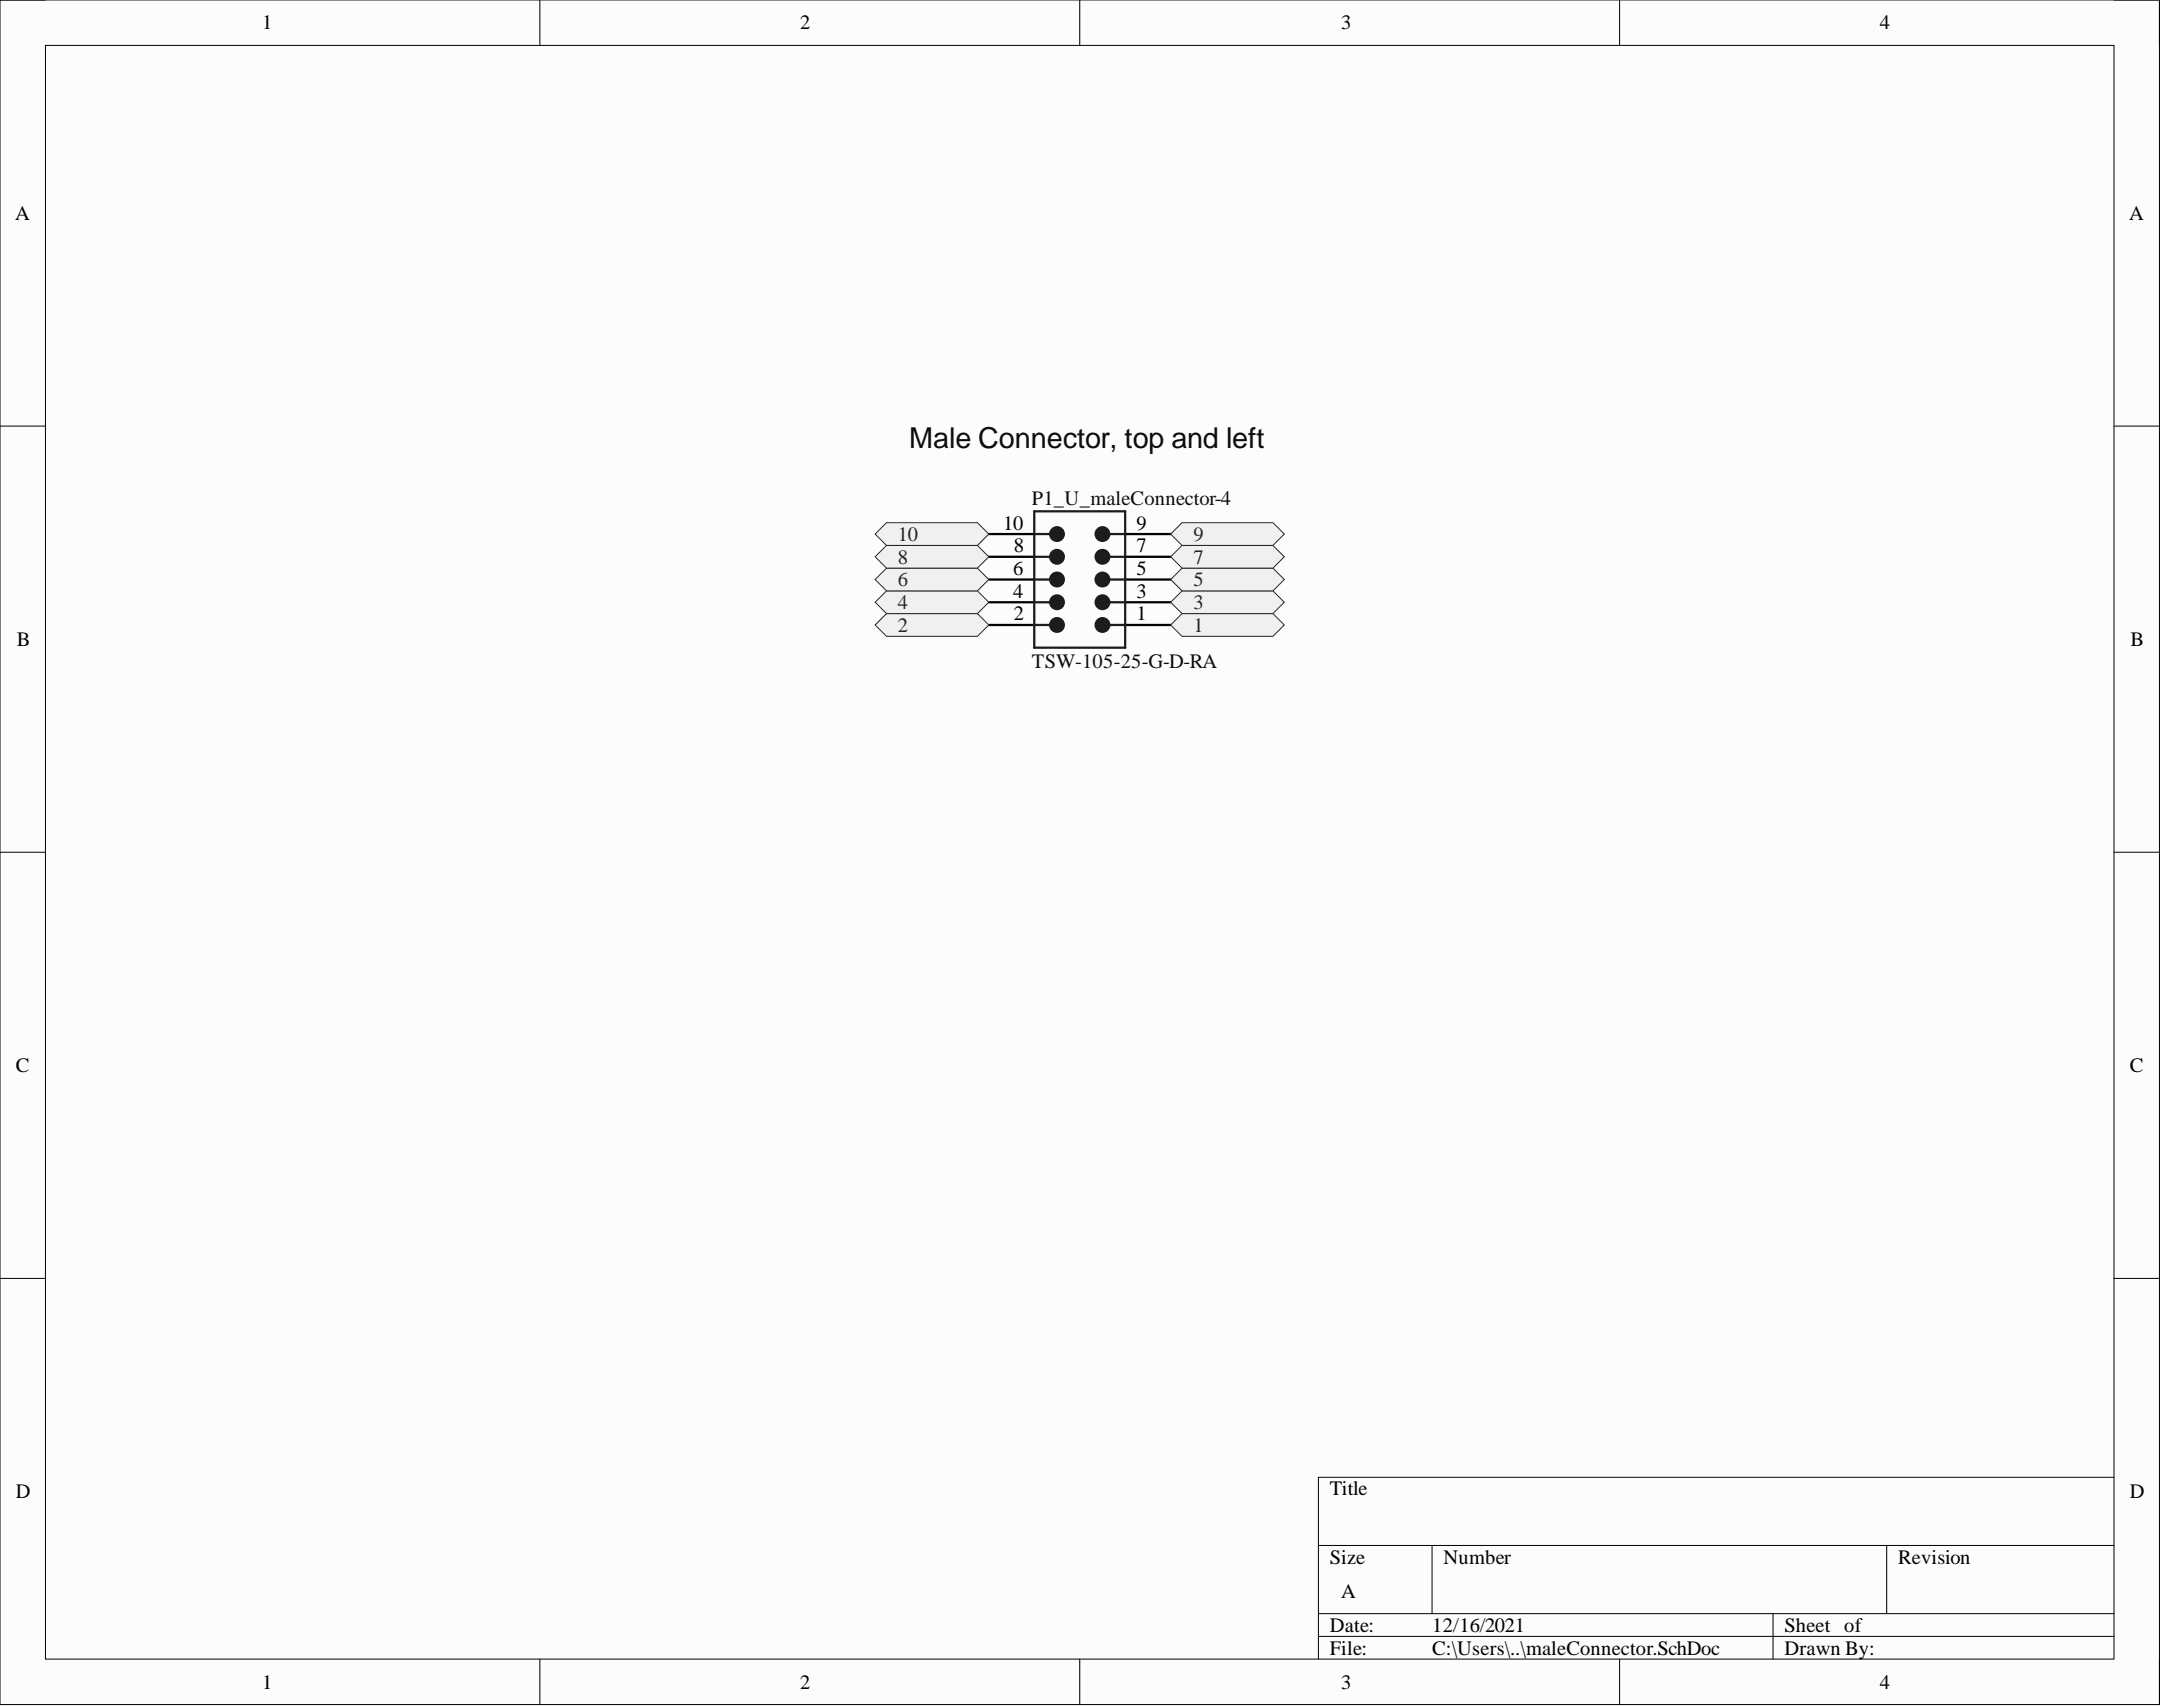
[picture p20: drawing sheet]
<svg xmlns="http://www.w3.org/2000/svg" width="241mm" height="190mm" viewBox="0 0 241 190" stroke-linecap="round" stroke-linejoin="round" font-family="sans-serif">
<defs><g id="words">
<text font-size="3.2" fill="#0e0e0e" x="101.5" y="50">Male Connector, top and left</text>
<g font-size="2.3">
<text x="29.3" y="3.3">1</text>
<text x="89.3" y="3.3">2</text>
<text x="149.7" y="3.3">3</text>
<text x="209.8" y="3.3">4</text>
<text x="1.7" y="24.5">A</text>
<text x="237.6" y="24.5">A</text>
<text x="112" y="59.1">10</text>
<text x="126.9" y="59.1">9</text>
<text x="113.1" y="64.2">6</text>
<text x="113.2" y="61.6">8</text>
<text x="126.9" y="64.2">5</text>
<text x="126.9" y="61.6">7</text>
<text x="113.1" y="66.7">4</text>
<text x="113.2" y="69.2">2</text>
<text x="126.9" y="69.2">1</text>
<text x="126.9" y="66.7">3</text>
<text x="1.9" y="72.1">B</text>
<text x="237.8" y="72.1">B</text>
<text x="1.8" y="119.6">C</text>
<text x="237.7" y="119.6">C</text>
<text x="1.8" y="167.2">D</text>
<text x="148.4" y="166.9">Title</text>
<text x="237.7" y="167.2">D</text>
<text x="148.4" y="174.5">Size</text>
<text x="149.7" y="178.3">A</text>
<text x="161.1" y="174.5">Number</text>
<text x="211.8" y="174.5">Revision</text>
<text x="148.4" y="182.1">Date:</text>
<text x="148.4" y="184.6">File:</text>
<text x="159.8" y="182.1">12/16/2021</text>
<text x="159.8" y="184.6">C:\Users\..\maleConnector.SchDoc</text>
<text x="199.2" y="182.1">Sheet of</text>
<text x="199.2" y="184.6">Drawn By:</text>
<text x="29.3" y="188.5">1</text>
<text x="89.3" y="188.5">2</text>
<text x="149.7" y="188.5">3</text>
<text x="209.8" y="188.5">4</text>
</g>
<g font-size="2.3" fill="#0e0e0e">
<text x="115.2" y="56.3">P1_U_maleConnector-4</text>
<text x="115.2" y="74.6">TSW-105-25-G-D-RA</text>
</g>
<g font-size="2.3" fill="#262626">
<text x="100.2" y="65.4">6</text>
<text x="100.2" y="62.9">8</text>
<text x="100.2" y="60.4">10</text>
<text x="133.2" y="65.4">5</text>
<text x="133.2" y="62.9">7</text>
<text x="133.2" y="60.4">9</text>
<text x="100.2" y="70.5">2</text>
<text x="100.2" y="68">4</text>
<text x="133.2" y="70.5">1</text>
<text x="133.2" y="68">3</text>
</g>
</g></defs>
<path d="M0 0h241v190.2h-241z" fill-rule="evenodd" fill="#fcfcfc"/>
<path d="M0 0h241v190.2h-241z" fill="none" stroke="#000" stroke-width=".11"/>
<path d="M5.1 5.1h230.8v180.1h-230.8z" fill-rule="evenodd" fill="#fcfcfc"/>
<g fill="none" stroke="#000" stroke-width=".11">
<path d="M0 0h5.1M60.3 0v5.1M120.5 0v5.1M180.8 0v5.1M235.9 0h5.1v5.1M5.1 5.1h230.8v180.1h-230.8zM0 47.6h5.1M235.9 47.6h5.1M0 95.1h5.1M235.9 95.1h5.1M0 142.7h5.1M235.9 142.7h5.1"/>
<path d="M147.1 172.5h88.8M159.8 172.5v7.6M210.6 172.5v7.6M235.9 164.9h-88.8v20.3M60.3 185.2v5M120.5 185.2v5M147.1 180.1h88.8M147.1 182.6h88.8M180.8 185.2v5M197.9 180.1v5.1M241 185.2v5"/>
</g>
<path d="M110.4 59.6h5M125.6 59.6h5.1M110.4 69.7h5M110.4 64.7h5M110.4 67.2h5M110.4 62.1h5M125.6 69.7h5.1M125.6 64.7h5.1M125.6 67.2h5.1M125.6 62.1h5.1" fill="none" stroke="#000" stroke-width=".25"/>
<path d="M123.8 69.7h1.8" fill="none" stroke="#1c1c1c" stroke-width=".25"/>
<circle cx="123" cy="69.7" r=".76" fill="#1c1c1c"/>
<g fill="none" stroke="#1c1c1c" stroke-width=".25">
<path d="M115.4 57.1h10.2v15.2h-10.2zM115.4 69.7h1.8"/>
<circle cx="123" cy="69.7" r=".76"/>
</g>
<circle cx="118" cy="69.7" r=".76" fill="#1c1c1c"/>
<g fill="none" stroke="#1c1c1c" stroke-width=".25">
<path d="M115.4 67.2h1.8M115.4 64.7h1.8M115.4 62.1h1.8M123.8 67.2h1.8M123.8 64.7h1.8M123.8 62.1h1.8"/>
<circle cx="118" cy="69.7" r=".76"/>
</g>
<circle cx="123" cy="67.2" r=".76" fill="#1c1c1c"/>
<circle cx="123" cy="67.2" r=".76" fill="none" stroke="#1c1c1c" stroke-width=".25"/>
<circle cx="118" cy="67.2" r=".76" fill="#1c1c1c"/>
<circle cx="118" cy="67.2" r=".76" fill="none" stroke="#1c1c1c" stroke-width=".25"/>
<circle cx="123" cy="64.7" r=".76" fill="#1c1c1c"/>
<circle cx="123" cy="64.7" r=".76" fill="none" stroke="#1c1c1c" stroke-width=".25"/>
<circle cx="118" cy="64.7" r=".76" fill="#1c1c1c"/>
<circle cx="118" cy="64.7" r=".76" fill="none" stroke="#1c1c1c" stroke-width=".25"/>
<circle cx="123" cy="62.1" r=".76" fill="#1c1c1c"/>
<circle cx="123" cy="62.1" r=".76" fill="none" stroke="#1c1c1c" stroke-width=".25"/>
<circle cx="118" cy="62.1" r=".76" fill="#1c1c1c"/>
<g fill="none" stroke="#1c1c1c" stroke-width=".25">
<path d="M115.4 59.6h1.8M123.8 59.6h1.8"/>
<circle cx="118" cy="62.1" r=".76"/>
</g>
<circle cx="123" cy="59.6" r=".76" fill="#1c1c1c"/>
<circle cx="123" cy="59.6" r=".76" fill="none" stroke="#1c1c1c" stroke-width=".25"/>
<circle cx="118" cy="59.6" r=".76" fill="#1c1c1c"/>
<circle cx="118" cy="59.6" r=".76" fill="none" stroke="#1c1c1c" stroke-width=".25"/>
<path d="M97.7 69.7l1.2-1.2h10.2l1.3 1.2-1.3 1.3h-10.2z" fill-rule="evenodd" fill="#f0f0f0"/>
<path d="M97.7 69.7l1.2-1.2h10.2l1.3 1.2-1.3 1.3h-10.2z" fill="none" stroke="#262626" stroke-width=".11"/>
<path d="M97.7 67.2l1.2-1.3h10.2l1.3 1.3-1.3 1.3h-10.2z" fill-rule="evenodd" fill="#f0f0f0"/>
<path d="M97.7 67.2l1.2-1.3h10.2l1.3 1.3-1.3 1.3h-10.2z" fill="none" stroke="#262626" stroke-width=".11"/>
<path d="M97.7 64.7l1.2-1.3h10.2l1.3 1.3-1.3 1.2h-10.2z" fill-rule="evenodd" fill="#f0f0f0"/>
<path d="M97.7 64.7l1.2-1.3h10.2l1.3 1.3-1.3 1.2h-10.2z" fill="none" stroke="#262626" stroke-width=".11"/>
<path d="M97.7 62.1l1.2-1.2h10.2l1.3 1.2-1.3 1.3h-10.2z" fill-rule="evenodd" fill="#f0f0f0"/>
<path d="M97.7 62.1l1.2-1.2h10.2l1.3 1.2-1.3 1.3h-10.2z" fill="none" stroke="#262626" stroke-width=".11"/>
<path d="M97.7 59.6l1.2-1.3h10.2l1.3 1.3-1.3 1.3h-10.2z" fill-rule="evenodd" fill="#f0f0f0"/>
<path d="M97.7 59.6l1.2-1.3h10.2l1.3 1.3-1.3 1.3h-10.2z" fill="none" stroke="#262626" stroke-width=".11"/>
<path d="M130.7 69.7l1.2-1.2h10.2l1.2 1.2-1.2 1.3h-10.2z" fill-rule="evenodd" fill="#f0f0f0"/>
<path d="M130.7 69.7l1.2-1.2h10.2l1.2 1.2-1.2 1.3h-10.2z" fill="none" stroke="#262626" stroke-width=".11"/>
<path d="M130.7 67.2l1.2-1.3h10.2l1.2 1.3-1.2 1.3h-10.2z" fill-rule="evenodd" fill="#f0f0f0"/>
<path d="M130.7 67.2l1.2-1.3h10.2l1.2 1.3-1.2 1.3h-10.2z" fill="none" stroke="#262626" stroke-width=".11"/>
<path d="M130.7 64.7l1.2-1.3h10.2l1.2 1.3-1.2 1.2h-10.2z" fill-rule="evenodd" fill="#f0f0f0"/>
<path d="M130.7 64.7l1.2-1.3h10.2l1.2 1.3-1.2 1.2h-10.2z" fill="none" stroke="#262626" stroke-width=".11"/>
<path d="M130.7 62.1l1.2-1.2h10.2l1.2 1.2-1.2 1.3h-10.2z" fill-rule="evenodd" fill="#f0f0f0"/>
<path d="M130.7 62.1l1.2-1.2h10.2l1.2 1.2-1.2 1.3h-10.2z" fill="none" stroke="#262626" stroke-width=".11"/>
<path d="M130.7 59.6l1.2-1.3h10.2l1.2 1.3-1.2 1.3h-10.2z" fill-rule="evenodd" fill="#f0f0f0"/>
<path d="M130.7 59.6l1.2-1.3h10.2l1.2 1.3-1.2 1.3h-10.2z" fill="none" stroke="#262626" stroke-width=".11"/>
<use href="#words"/>
</svg>
